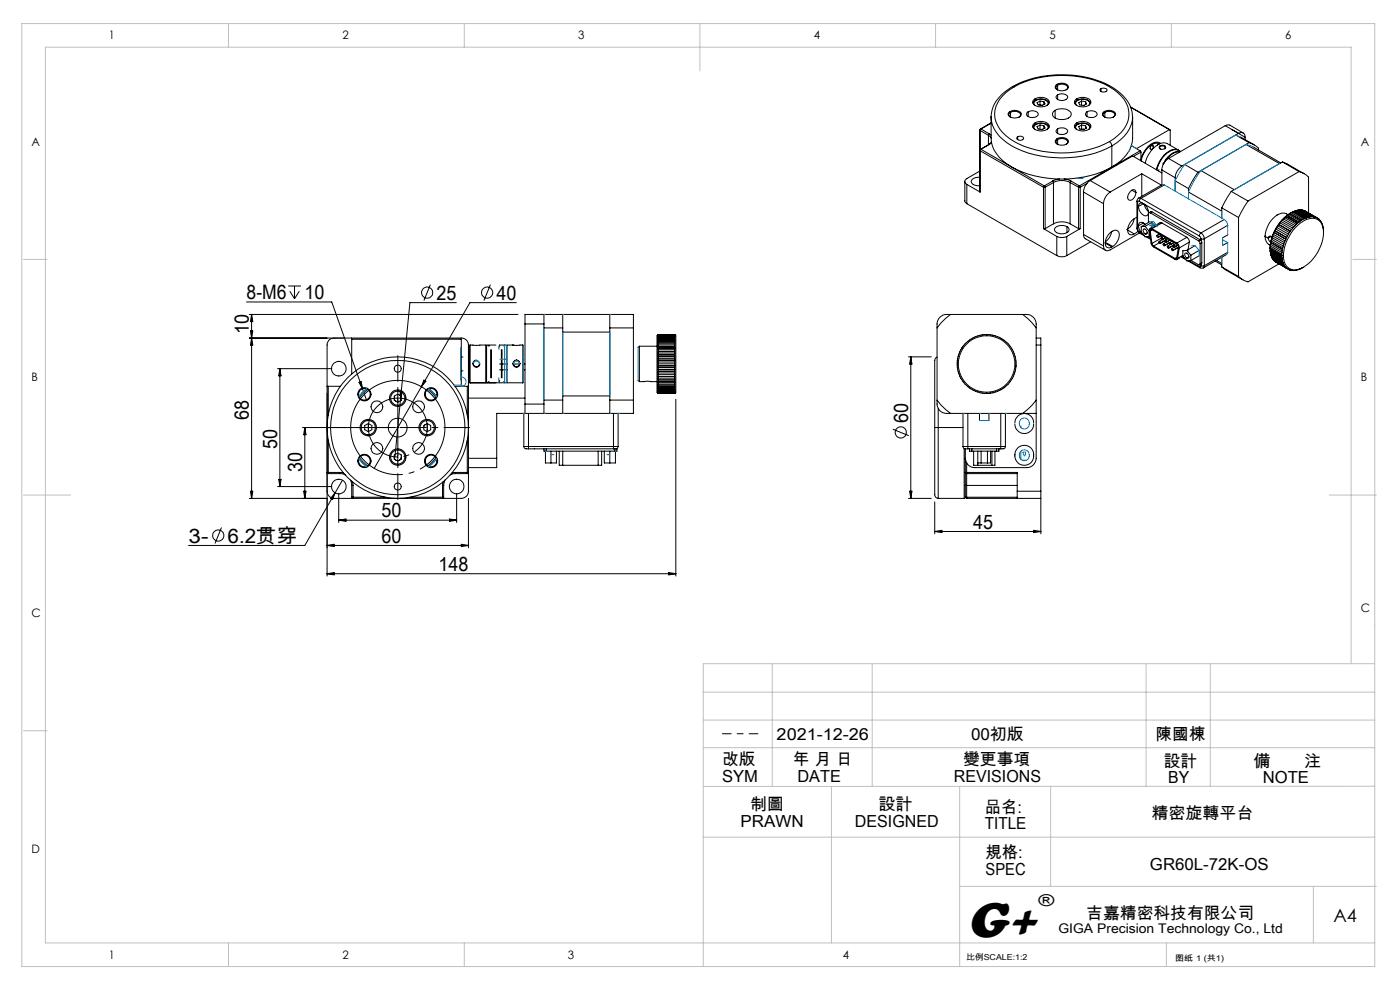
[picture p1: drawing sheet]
<svg xmlns="http://www.w3.org/2000/svg" width="297mm" height="210mm" viewBox="0 0 297 210" stroke-linecap="round" stroke-linejoin="round" font-family="sans-serif">
<defs><g id="words">
<text font-size="11" x="205.1" y="198.7">G+</text>
<g font-size="4.2">
<text x="52.3" y="63.4">8-M6</text>
<text x="64.6" y="63.4">10</text>
<text x="92.6" y="63.6">25</text>
<text x="105.3" y="63.6">40</text>
<text x="52.8" y="70.9" transform="rotate(-90 52.8 70.9)">10</text>
<text x="52.8" y="89.1" transform="rotate(-90 52.8 89.1)">68</text>
<text x="192.6" y="89.8" transform="rotate(-90 192.6 89.8)">60</text>
<text x="58.8" y="95.3" transform="rotate(-90 58.8 95.3)">50</text>
<text x="64.1" y="100.2" transform="rotate(-90 64.1 100.2)">30</text>
<text x="80.9" y="109.7">50</text>
<text x="206.5" y="112.1">45</text>
<text x="40" y="115.1">3-</text>
<text x="48.3" y="115.1">6.2贯穿</text>
<text x="80.9" y="115.1">60</text>
<text x="93" y="121.1">148</text>
</g>
<text font-size="3.9" x="282.9" y="195.5">A4</text>
<g font-size="3.5">
<text x="164.8" y="157">2021-12-26</text>
<text x="206" y="157">00初版</text>
<text x="245.2" y="157">陳國棟</text>
<text x="153.2" y="162.3">改版</text>
<text x="153.2" y="165.8">SYM</text>
<text x="168.2" y="162.3">年 月 日</text>
<text x="169.2" y="165.8">DATE</text>
<text x="202.4" y="165.8">REVISIONS</text>
<text x="204.3" y="162.3">變更事項</text>
<text x="246.9" y="162.6">設計</text>
<text x="247.9" y="166.1">BY</text>
<text x="265.9" y="162.6">備</text>
<text x="267.9" y="166.1">NOTE</text>
<text x="276.6" y="162.6">注</text>
<text x="159.1" y="171.9">制圖</text>
<text x="186.4" y="171.9">設計</text>
<text x="208.9" y="172.4">品名:</text>
<text x="244.2" y="173.8">精密旋轉平台</text>
<text x="157.1" y="175.4">PRAWN</text>
<text x="181.3" y="175.4">DESIGNED</text>
<text x="208.9" y="175.9">TITLE</text>
<text x="209.1" y="182.1">規格:</text>
<text x="209.1" y="185.6">SPEC</text>
<text x="244" y="184.5">GR60L-72K-OS</text>
<text x="220.3" y="192.2">®</text>
<text x="230.5" y="194.8">吉嘉精密科技有限公司</text>
</g>
<text font-size="2.8" x="224.5" y="197.8">GIGA Precision Technology Co., Ltd</text>
<g font-size="2.5">
<text x="23.1" y="8.4">1</text>
<text x="72.7" y="8.4">2</text>
<text x="122.7" y="8.4">3</text>
<text x="172.7" y="8.4">4</text>
<text x="222.7" y="8.4">5</text>
<text x="272.7" y="8.4">6</text>
<text x="6.7" y="30.9">A</text>
<text x="288.7" y="30.9">A</text>
<text x="6.7" y="80.9">B</text>
<text x="288.7" y="80.9">B</text>
<text x="6.7" y="130.9">C</text>
<text x="288.7" y="129.9">C</text>
<text x="6.7" y="180.9">D</text>
<text x="23.1" y="203.4">1</text>
<text x="72.7" y="203.4">2</text>
<text x="120.5" y="203.4">3</text>
<text x="178.8" y="203.4">4</text>
</g>
<g font-size="1.7">
<text x="204.9" y="203.7">比例SCALE:1:2</text>
<text x="249.3" y="203.8">图纸 1 (共1)</text>
</g>
</g></defs>
<path d="M153.3 155.6h7.5" fill="none" stroke="#000" stroke-width=".21" stroke-dasharray="30.5 1.3 1.3 1.3" stroke-dashoffset="28.6"/>
<g fill="none" stroke="#c0c0c0" stroke-width=".21">
<path d="M4.6 5h287v200h-287zM48.5 5v5M98.5 5v5M148.5 5v10M198.5 5v5M248.5 5v5M5 55h5M287 55h5M5 105h10M282 105h10M5 155h5M149.2 152.7h142.4"/>
<path d="M149.2 146.8h142.4M149.2 158.6h142.4M163.8 140.8v26M185 140.8v26M243.1 140.8v26M256.8 140.8v26M286.6 140.8v-130.8h-277v190h282M291.6 140.8h-142.4v64.2M149.2 177.6h142.4M176.4 166.8v33.2M203.6 166.8v38.2M222.9 166.8v21.2"/>
<path d="M291.6 166.8h-142.4M203.6 188h88.4M278.6 188v12M48.5 200v5M98.5 200v5M247.4 200v5"/>
</g>
<g fill="none" stroke="#000" stroke-width=".21">
<path d="M214.8 18.4a7.9 7.9 0 0 0-4.5 6.5M214.8 18.4a22.9 22.9 0 0 1 21.5 .3 7.6 7.6 0 0 1 4 6.1M214.8 18.4h.4M215.2 18.4a6.8 6.8 0 0 0-4.1 6.6 8.3 8.3 0 0 0 5.1 5.6 22.6 22.6 0 0 0 19.1-.6M215.2 18.4a22.3 22.3 0 0 1 20.1 0 6.9 6.9 0 0 1 4.2 5.8 6.5 6.5 0 0 1-3.2 5.2l-1 .6M224.1 18a1.89 1.89 0 0 1 2.5 .3 1.29 1.29 0 0 1-1.9 .9 .73 .73 0 0 1-.7-.4 .73 .73 0 0 1 .1-.8zM224.1 18.3l.3-.2v1l-.4-.5zM224.3 17.9l.1 .2M224.4 18.1a1.52 1.52 0 0 1 2.1 .5l-.4 .5M233.4 18.9l.7-.2a.54 .54 0 0 1 .7 .6l-.7 .2a.54 .54 0 0 1-.7-.6zM233.6 18.8v.6M204.7 38.5v4.2l.4 .5"/>
<path d="M205.1 39.1v4.1M205.1 39.1l2.8 1.6M207.9 27.6v13.1M207.9 36.3l-2.8 1.6a.66 .66 0 0 0-.4 .6 .66 .66 0 0 0 .4 .6M207.9 37.6a1.32 1.32 0 0 0-1.8 1.1 1.78 1.78 0 0 0 1.8 .7M207.9 27.6v.1M207.9 27.7l1.8 1M207.9 27.7v4M207.9 32v8.7M207.9 32l13.5 7.7M208 31.7l-.1 .1v.2M208 27.4l-.1 .2"/>
<path d="M208 31.7h.1M208 27.4h.1M208.1 31.7l-.2 .3M208.1 27.4l-.2 .3M208.1 31.7l13.4 7.7M208.1 27.4l1.8 1M209.7 28.7l.6 .5M209.7 28.7v1.9M209.8 30.6h.1M209.8 30.6l-1.8 1.1M209.9 28.4l-.2 .3M209.9 28.4l.4 .3"/>
<path d="M209.9 30.6l-1.8 1.1M210.3 24.8v.1M210.3 24.8v4.5a7.6 7.6 0 0 0 4.4 6.1 23.4 23.4 0 0 0 21.2 0M210.3 24.9a7.7 7.7 0 0 0 4.4 6.1 23.4 23.4 0 0 0 21.2 0M210.3 26.1l-2.3 1.3M210.3 26.1l-2.2 1.3M210.3 30.1l-.5 .5M210.4 30.3l-.5 .3M214.1 23.8a1.72 1.72 0 0 1 2.6 .4 1.63 1.63 0 0 1-2.8 0zM214.3 23.7l.1 .1M214.4 23.8l-.4 .5 .4 .6M214.4 23.8a1.46 1.46 0 0 1 2.1 .5l-.4 .6"/>
<path d="M214.4 23.8v1M215.7 29.2l.7-.3 .7 .3a.72 .72 0 0 1-.6 .6 .72 .72 0 0 1-.8-.5zM215.9 29v.6M217.8 23.9a1.56 1.56 0 0 1 2.5 .3 1.51 1.51 0 0 1-2.5 .3zM218.1 23.7v1M219.2 21.3a2.36 2.36 0 0 1 3.4 .2 1.34 1.34 0 0 1-1.8 1.2 1.4 1.4 0 0 1-1.7-1.2zM219.2 26.4a2.31 2.31 0 0 1 3.4 .2 1.21 1.21 0 0 1-1.4 1.2 1.82 1.82 0 0 1-2.1-1zM219.6 20.9v.4M219.6 26.1v.3M220.6 26.5l-.6 .4 .2 .5 .9 .1 .6-.3-.3-.5M220.6 26.5l.8 .2M220.6 21.4v.9h.6"/>
<path d="M220.6 26.5v.8M220.6 21.4l-.6 .4 .2 .5 .9 .1 .6-.4-.3-.5M220.6 21.4l.8 .1M221.1 27.4h.1M221.4 39.7h.3M221.4 39.7v8.8M221.4 21.5v.7M221.4 26.7v.6M221.5 39.4l-.1 .3M221.5 39.4l.2 .3M221.7 39.7v8.8M221.9 26.4l.4 .4-.2 .6"/>
<path d="M221.9 26.4a1.73 1.73 0 0 0-2.5 .6l.1 .4M221.9 21.3l.5 .6-.3 .4M221.9 21.3h.1M221.9 21.3a1.8 1.8 0 0 0-2.5 .6l.1 .4M222 26.4l.5 .6M222 26.4a2.18 2.18 0 0 0-2.9 .6M222 21.3l.5 .6M222 21.3a2.13 2.13 0 0 0-2.9 .6M222 26.4h-.1M223.3 38.4l.2 .3M223.3 38.4l-1.8 1M223.4 23.8a2.65 2.65 0 0 1 3.8 .2 1.39 1.39 0 0 1-1.6 1.4 2.02 2.02 0 0 1-2.3-1.2z"/>
<path d="M223.5 38.7a3.9 3.9 0 0 1 3.5 0M223.5 38.7l-1.8 1M223.5 38.7v8.8M223.8 23.4v1.6M224.1 29.6a1.75 1.75 0 0 1 2.6 .4 1.67 1.67 0 0 1-2.8 .2zM224.1 20.3a1.55 1.55 0 0 1 2.4 .3 1.43 1.43 0 0 1-2.5 0zM224.1 27.5a1.59 1.59 0 0 1 2.4 .3 1.46 1.46 0 0 1-2.5 0zM224.1 29.8l.3-.2v1l-.4-.5zM224.3 29.4l.1 .2M224.4 29.6a1.52 1.52 0 0 1 2.1 .5l-.4 .5M224.4 20.1v1M224.4 27.3v1"/>
<path d="M224.8 38l-1.5 .4M225.7 38l1.5 .4M227 38.7l1.8 1M227 38.7v8.8M227.2 38.4l-.2 .3M227.2 38.4l1.8 1M228.2 21.1a2.31 2.31 0 0 1 3.2 .4 1.16 1.16 0 0 1-1.4 1.1 1.74 1.74 0 0 1-2.1-.9zM228.2 26.2a2.36 2.36 0 0 1 3.2 .4 1.16 1.16 0 0 1-1.4 1.2 1.74 1.74 0 0 1-2.1-1zM228.5 20.9v.4M228.5 26.1v.3M228.8 39.7h.4M228.8 39.7v8.8"/>
<path d="M229 39.4l-.2 .3M229 39.4l.2 .3M229.2 39.7v8.8M229.4 27.4h.6M229.4 21.4l-.6 .4 .3 .5 .8 .1 .6-.4-.2-.5M229.4 21.4l.9 .1M229.4 21.4v.9M229.4 26.5l-.1 .9M229.4 26.5l-.6 .4 .3 .5 .8 .1 .6-.3-.2-.5M229.4 26.5l.9 .2M229.5 37.6v.2M229.9 22.3h.1"/>
<path d="M230.3 21.5v.7M230.3 26.7v.6M230.6 23.7a1.52 1.52 0 0 1 2.2 .5 1.46 1.46 0 0 1-2.5 0zM230.6 38.9l-1.4 .8M230.6 23.7v1M230.8 21.3l.4 .6-.2 .4M230.8 21.3h.1M230.8 21.3a1.83 1.83 0 0 0-2.6 .6l.2 .4M230.8 26.4l.3 .4-.1 .6M230.8 26.4a1.76 1.76 0 0 0-2.6 .6l.2 .4M230.9 21.3l.5 .6M230.9 21.3a2.16 2.16 0 0 0-2.9 .6"/>
<path d="M230.9 26.4l.5 .6M230.9 26.4a2.21 2.21 0 0 0-2.9 .6M230.9 26.4h-.1M231.3 38.3a2.97 2.97 0 0 0-1.4 2.4M231.3 38.3l4.2 2.4M234.1 23.8a1.72 1.72 0 0 1 2.6 .4 1.63 1.63 0 0 1-2.8 0zM234.3 23.7l.1 .1M234.4 23.8l-.4 .5 .4 .6M234.4 23.8a1.46 1.46 0 0 1 2.1 .5l-.4 .6M234.4 23.8v1M235.3 30l.4 .4 .2 .6M235.9 31v4.4"/>
<path d="M239.8 22.7l8.4 4.8M239.9 22.8l8.2 4.7M240 30.9l1.9 1.1M240.3 24.8v4.5a7.6 7.6 0 0 1-4.4 6.1M240.3 24.8a7.6 7.6 0 0 1-4.4 6.2M241.9 32l.1 .3M241.9 32l-12.9 7.4M242 32.3v1.8M242 32.3l-1.5 .9M242.2 36.9l4.1 2.4M242.2 36.9l-6.7 3.8M242.2 36.9v4.7"/>
<path d="M244.2 31l.3-.2a.45 .45 0 0 1 .1 .6 .45 .45 0 0 1-.6 .2zM244.3 30.9l.4 .2M245.5 30.8l.1-.1zM245.9 36l-.1 .3M246 30.5a2.13 2.13 0 0 0-2.5 .9l-.4 .5a4.8 4.8 0 0 0-1 2.2M246.1 31.6h.1M246.2 30.4a1.78 1.78 0 0 0-2.3 .4l-.9 .9a5 5 0 0 0-1 2.4M246.5 36v3.2l-5 2.8M246.5 36l2.8 1.7M246.5 36.7l-6.2-3.6-9 5.2M246.9 34.6l-.2 .1M247 39.2l-5 2.9"/>
<path d="M247.1 31.1l.2 .2-.2 .3M247.1 31.1a.61 .61 0 0 0-.6-.2 .61 .61 0 0 0-.4 .6l.1 .1M247.1 31.1v.4M247.2 31.5l-.5 .2-.6-.1M247.2 31l-.5-.2a.55 .55 0 0 0-.7 .6l.1 .2M247.9 33.6a2.97 2.97 0 0 0-1.4 2.4M247.9 33.6l2.8 1.6M248.1 27.5l.1 .1v3.2M248.1 27.5l-6.9 4M249.3 37.7v2.9M249.3 38.4l2.8 1.6M249.7 31.7a3.7 3.7 0 0 0-3.6 2.4l-.8 1.9"/>
<path d="M250 32.1a3.8 3.8 0 0 0-2.9 1.9M250.1 31.9l-2.4-1.4a2.67 2.67 0 0 0-3.1 1 6.7 6.7 0 0 0-1.6 3.1M250.3 32.2a3.6 3.6 0 0 0-3.1 1.9l-.4 .7M250.5 32.1a2.19 2.19 0 0 0-2.9 .3 6.7 6.7 0 0 0-2.2 3.6M250.7 35.2a3.2 3.2 0 0 0-1.4 2.5M251.3 34.9l2.8 1.6M252.1 40v2.2M254.1 36.5l-2 3.5M254.8 36.2l7 4M259.9 26.7l.6-.2 .4 .1 2.8 1.6M259.9 26.7l-12 6.9M259.9 26.7l2.8 1.6"/>
<path d="M261.3 27.5l2.9 1.6M262.1 28.6l2.9 1.7M262.7 28.3a.88 .88 0 0 1 1-.1 .88 .88 0 0 1 .5 .9M262.7 28.3l-12 6.9M263.2 29.1l2.9 1.6M264.2 29.1v.5M264.3 30.6l7.1 4.1M265 30.3l1.4 .6 .6 .5v.4M265 30.3l-10.9 6.2M265.8 31.1l5.9 3.5M272.1 34.4l4.5 2.5M272.1 34.4l3.5 2"/>
<path d="M272.1 34.4l-10.9 6.2M275.6 36.4l1.4 .6 .6 .6v7.6M275.6 36.4l-10.8 6.2M205.1 43.2l19.1 11M221.4 48.5h.3M221.4 48.5l2.8 1.7M223.5 47.5a3.9 3.9 0 0 1 3.5 0M223.5 47.5l-1.8 1M224 48.2a2.01 2.01 0 0 1 2.8 .3 1.32 1.32 0 0 1-1.8 1.1 .97 .97 0 0 1-1.2-1.2zM224.2 50.2a2.39 2.39 0 0 0 2.1 0M224.2 54.2a2.39 2.39 0 0 0 2.1 0M224.2 50.2v4"/>
<path d="M226.3 50.2v4M226.3 48.1v1.2M227 47.5l1.8 1M228.8 48.5h.4M229.2 48.5l-2.9 1.7M229.9 49.7v.4l.4 .6 4.2 2.4M229.9 40.7l4.2 2.5M229.9 40.7v9M229.9 49.7l4.2 2.5M231.4 51.3l-5.1 2.9M234.1 43.2v9M234.5 51.6l1.4 .8"/>
<path d="M234.5 51.4l1.5 .9M235.5 40.7a3.2 3.2 0 0 0-1.4 2.5M235.8 49.2a3.2 3.2 0 0 1-1.3 2.1M236 52.3a2.68 2.68 0 0 0 1.2-3.2 1.36 1.36 0 0 0-1.9 .5 2.45 2.45 0 0 0-.6 2.7l.6 .3 .6-.2M236 52.3l-.1 .1M239.8 40.6l.7-.4 .2 .1a1.43 1.43 0 0 1-1.2 2.1 1.17 1.17 0 0 1 .3-1.8zM240.1 40.3l.9 .5M240.6 46.4a3.1 3.1 0 0 1-1.4 2.2M240.6 46.4a2.64 2.64 0 0 0-1.1 3.2l.4 .2 .7-.2-1.6-.9M241.2 48.4l.2 .7 .4 .4M241.2 46.1l-.4 .2M241.2 42.7l.1 .2"/>
<path d="M241.2 48.4l.1 .2M241.2 42.7v5.7M241.3 48.6l.4 .6M241.3 42.9v5.7M241.4 49l-.6 .5M241.5 47.9a2.24 2.24 0 0 0 1 1.8M241.5 42l-.3 .7M241.5 42l.5 .1M241.7 42.7h-.3l-.1 .2M241.7 49.2l.1 .3M241.7 42.7l.9 .5M241.7 49.2l.8 .5"/>
<path d="M241.7 49.4l-6.2 3.6a.88 .88 0 0 1-1 .1 .88 .88 0 0 1-.4-.9M241.8 49.5l.9 .5M242 42.1l-.3 .6M242 42.1l12.8 7.3M242.1 48.1v1.1l.8 1h.9M242.5 48.7l.1-.1a.72 .72 0 0 1 .6 1.1l-.3-.1-.3-.3zM242.6 43.2a1.79 1.79 0 0 1 .7 2.5 1.79 1.79 0 0 1-1.8-1.9M242.6 43.2a.65 .65 0 0 0-.8-.1 .65 .65 0 0 0-.3 .7M242.6 43.2l11.8 6.9M242.6 43.2l-1.1 .6M242.6 47.3l-1.1 .6M242.7 43.3a2.21 2.21 0 0 0 .9 1.5"/>
<path d="M242.7 47.4l.1 .3M242.9 48l.9 1v1.2M242.9 48l-.8 .1M243 47.6a.77 .77 0 0 0-.8-.4 .77 .77 0 0 0-.7 .5v.2M243.1 50.2l1 .6M243.4 50.2l.7 .4M243.4 49.4l-.5 .2M243.8 50.1l.2 .1M243.9 47.1l-1.8 1M244 50l-.2 .2M244 45.1h-.3l-.1 .3v1.8M244 45.1l10.2 6"/>
<path d="M244 49l.4 2.6M244 48.9v.1M244.1 44.9h.3M244.1 44.9l-.4 .2M244.4 48.5h-.4l-.2 .3 .6 3.3 4.9 2.9 .3 .1 .2-.3M244.4 48.7l5.4 3.2 .2 .5-.4 2.3-.1 .1h-.2M244.4 51.6l.3 .6M244.4 48.7h-.3l-.1 .2M244.4 44.9l10.2 6M244.4 44.9l-.4 .2M244.4 48.5l5.3 3.1M244.4 48.7l-.4 .2"/>
<path d="M244.4 48.7l-.4 .3M244.6 47.6l.2 .4M244.7 52.2l4.6 2.6M244.7 47l-1.8 1M245 47.7l-.2 .2M245.5 49.9l.2 .1v.3a.24 .24 0 0 1-.3-.1 .24 .24 0 0 1 .1-.3zM245.9 51.5l-1.2 .7M246 49.6l-.5 .3M246.3 50.5l.2-.1 .2 .4M246.3 50.5l.2 .4 .2-.1M246.3 50.5l-1.9 1.1M246.4 49.9l-.6 .3"/>
<path d="M246.4 49.9l.1 .5M246.5 49.9l-.8 .5M246.5 47.3l-.4-.1-2.1 1.3M246.5 50.9l-.6 .3M246.5 47.3l5.3 3M246.5 47.3l-2.1 1.2M246.8 51.7a.21 .21 0 0 1 .3 .2 .21 .21 0 0 1-.2 .2zM246.8 50.2l-.5 .2M247.1 51.1l.1 .1M247.2 51l-1 .6M247.2 50.9l-1 .6M247.2 50.9l.2 .1 .1 .3a.24 .24 0 0 1-.3-.1 .24 .24 0 0 1 0-.3z"/>
<path d="M247.3 50.4l-.6 .4M247.3 50.4l-.7 .5M247.4 51.4l-.6 .3M247.7 50.7l-.5 .2M248 51.6l.1 .1M248.1 51.6l.1-.1 .2 .3M248.1 51.6l.1 .3 .2-.1M248.1 51.5l-1 .6M248.1 50.9l-.6 .4M248.2 50.9l-.7 .5M248.2 51.9l-.5 .3M248.6 52.7a.21 .21 0 0 1 .2 .2 .21 .21 0 0 1-.1 .3z"/>
<path d="M248.6 51.2l-1.5 .8M248.8 52.1l.2 .1M249 52.1l.2-.1 .1 .3M249 52.1l.1 .2 .1 .1 .1-.1M249 52.1l-1.1 .6M249 51.4l-.6 .4M249.1 51.5l-.7 .4M249.1 52.4l-.5 .3M249.5 51.7l-1.5 .8M249.6 54.6l-.3 .2M249.7 51.6l.3 .3 .2 .7M249.7 52.6l.2 .2"/>
<path d="M249.9 52l-.6 .3M249.9 52l-.7 .4M250 52.5l-1.2 .7M250 52.4l-1.2 .6M250.2 52.6l-.4 2.2M250.3 54.7l-.6 .4M250.6 54.5l1 .6M250.8 54.4l.6 .4M250.9 54.3h.1M250.9 54.3l.9 1h.8M250.9 54.2l-1.1 .6M251.4 53.8a.58 .58 0 0 1 .7 .2 .58 .58 0 0 1-.1 .8l-.5-.4z"/>
<path d="M251.8 50.3a1.08 1.08 0 0 1 .5 1.1M251.8 53.1l-.9 .1v1.1M251.8 53.1l.8 1M251.8 50.3l-2.1 1.3M252 55.3l2.5 1.5M252.1 40.7l7.1 4.1M252.2 55.3l2.2 1.3M252.2 54.5l-.4 .2M252.3 51.4l-.3 2M252.3 51.4l-2.1 1.2M252.6 54.1v1.2M252.7 55.2l1.7 1 .2-.3"/>
<path d="M253.5 52.1l-1.7 1M254.2 51.1l.4 .6M254.4 53.1l-1.8 1M254.4 54.2l-1.8 1.1M254.4 50.1l.4 .6M254.4 56.6l.1 .2M254.5 56.8h.8M254.6 50.9l.4 .6M254.6 51.7v4.2M254.6 50.9l-.4 .2M254.8 56.4l-.1 .2h-.3M254.8 49.4a1.6 1.6 0 0 1 .7 1.3"/>
<path d="M254.8 49.4l-.4 .7M254.8 50.7h.7M254.8 56.4h.7M254.8 50.7v.3M254.8 56v.4M255 55.8l-.5 .4M255 51.5v4.3M255 51.5l-.4 .2M255 55.8l-.4 .1M255.5 56.4l-.2 .4M255.5 50.7v5.7M257.8 55.4l1.4 .8"/>
<path d="M258.1 55.2l1.1 .7M259.2 56.6l.6 .5 3.9 2.3M259.2 44.1l3.5 2M259.2 56.6l3.5 2.1M259.2 44.1v2.2M259.2 54.6v2M259.7 46.6l-4.9 2.8M260.2 54l-4.9 2.8M260.5 47.8l-5 2.9M260.5 49.8l-1.1 .6M260.5 53.5l-5 2.9M260.5 51.5l-1.1 .6"/>
<path d="M261.2 40.6l-2 3.5M261.2 40.6l3.6 2M262.7 46.1v12.6M264.8 42.6l-2.1 3.5M268.4 50.2a1.91 1.91 0 0 0 1.1 1.8M268.4 50.2l.7 .3M268.4 49.9v.3M269.1 50.5l.1 .6 .4 .3M269.5 53.1l2.5 1.5v.2l-2.5-1.4zM269.5 52.5l2.4 1.4v.6l-2.4-1.4zM269.5 52.4v-.2l2.5 1.4M269.5 52.8l2.4 1.4"/>
<path d="M269.5 52.1v-.3l2.5 1.4v.3M269.5 53.4h.1M269.5 53.4v.3l2.5 1.4v-.3M269.5 53.4l2.5 1.4M269.5 51.8l.2-.7 2.4 1.5v.2l-2.5-1.3 2.5 1.4-.1 .3M269.5 53.7l2.5 1.5 .1 .2-2.5-1.4zM269.6 54l2.5 1.4v.3l-2.4-1.5zM269.7 51.1l.1-.3 2.4 1.4v.3M269.7 50.2l-.6 .3M269.8 50.7l.2-.6 2.5 1.4M269.8 54.5l2.4 1.4v-.2l-2.5-1.5 .2 .5M269.8 54.3v.1"/>
<path d="M269.9 50.3a.45 .45 0 0 0-.5-.2 .45 .45 0 0 0-.3 .4M269.9 50.4l2.4 1.4-.1 .3M269.9 54.7l.2 .4 2.5 1.4-.1-.1M269.9 54.7l2.4 1.5M270 54.9l2.5 1.5M270 50l.1-.3 2.5 1.4-.1 .3M270.2 49.6l.1-.3 2.5 1.5-.2 .3M270.5 55.5l.2 .1M270.7 48.6l-.2 .3 2.4 1.5-2.4-1.4-.2 .3 2.5 1.4 .3-.6M270.7 55.6l.1 .1M270.7 55.6l2.4 1.4M270.9 48.3l2.4 1.4 .2-.3"/>
<path d="M271 45.5l-.1 .1M271 48l-.3 .6 2.5 1.4 .1-.3M271.3 47.6l2.4 1.5-.2 .2-2.4-1.4zM271.3 56l-6.5 3.8-.8-.3-1.3-.8M271.5 47.3l-.2 .3 2.5 1.4 .2-.3M271.7 47l-.2 .3 2.5 1.4 .2-.2M272 53.6v.3M272 54.8h.1M272 46.7l2.5 1.4 .2-.2M272 54.2h.3M272 55.6h.1M272.2 55.9l.1 .3"/>
<path d="M272.3 46.4l2.4 1.5 .3-.3M272.3 56.2l.2 .2M272.5 51.5l-.2 .3M272.5 46.2l-.8 .8 2.5 1.4 .3-.3M272.5 46.2l2.5 1.4 .2-.2M272.7 56.7h.1l-2.6-1.6 2.7 1.8M272.8 56.8l.1 .1M272.8 45.9l.2-.2 2.5 1.5-.2 .1-2.5-1.3-.3 .2M272.9 56.9l.2 .1M273.2 57l1 .4M273.2 45.5a2.03 2.03 0 0 0-2.7 .4 5.9 5.9 0 0 0-2.1 4.3M273.3 45.5l-.2 .2 2.5 1.4 .2-.2"/>
<path d="M273.3 57.1l.2 .1-.2-.1M273.3 45.5l.3-.2 2.4 1.4-.2 .2zM273.7 45.3a9.2 9.2 0 0 0-4.2 7.3M273.9 45.1l-.3 .2 2.5 1.4 .5-.3M273.9 45.1l2.5 1.5M274.2 45l2.4 1.4M274.2 57.4h.3M274.4 44.9h.1M274.4 44.9l2.5 1.4M274.4 44.9l-.5 .2M274.5 44.9l2.4 1.4M274.7 44.8l-.2 .1"/>
<path d="M275 57.3l-.5 .1M275.2 44.6l2.5 1.4-.2 .1-2.5-1.4-.3 .1 2.5 1.4M275.2 44.6l-.2 .1M275.3 44.6l2.4 1.4h.5M275.3 44.7h.1M275.5 44.5l-.2 .1M275.6 57.1h.1M275.6 57.1l-.6 .2M275.7 44.5l2.5 1.5M275.8 57.1h-.2M275.8 44.5l2.4 1.5M276 44.5l2.5 1.5h.4"/>
<path d="M276.1 56.9h.1M276.1 56.9l-.3 .1M276.3 56.8l-.2 .1M276.5 44.6l.2 .1M276.5 44.6h-.2l2.4 1.4M276.5 44.6l2.5 1.4M276.5 56.7l-.1 .1M276.9 44.8l-.2-.1 2.9 1.6M276.9 44.8l2.5 1.4M276.9 46.3h.1M277.2 46.2l-.6 .2M277.4 46.1l-.2 .1"/>
<path d="M277.6 45.4h.1M278 46l-2.5-1.5h.7l2.5 1.6M278.2 46h.2M278.7 46v.1M278.8 46l.4 .1M279 46l.2 .1M279.5 46.3h.1M279.6 46.3l.3 .3M279.6 46.4l.2 .1M279.8 46.5l.1 .1M279.9 46.7l.3 .2M279.9 46.6l.2 .2-.2-.1"/>
<path d="M280.2 47l.2 .2M280.4 47.2l.2 .5M280.6 47.7v.2M280.6 47.9l.1 .3M280.7 48.2v.3M280.7 48.5l.1 .6M280.8 49.3a2.53 2.53 0 0 0-2.6-3 7.4 7.4 0 0 0-5 4.4l-.6 1.5-.3 2M280.8 49.3a8.8 8.8 0 0 1-5.4 7.8 2.51 2.51 0 0 1-3.1-2.9M280.8 49.2v.1M52.3 64.1h18.1l6.5 18.4M52.9 71.7h45M52.9 66.7h57"/>
<path d="M53.1 70.2h.5l-.2 1.5zM53.4 66.7l.2 1.5h-.5zM53.4 66.7v39M53.4 71.7l.2 1.5h-.5zM58.9 78.2h11.5M59.4 78.2v25M59.4 78.2l.2 1.5h-.5zM61.1 60.7h2.8M61.5 61.8l1 1.6M62.5 60.7v2.7M63.5 61.8l-1 1.6M70.9 71.7a1.45 1.45 0 0 0-1.5 1.5v49"/>
<path d="M74.6 71.7v.3M74.6 72h23.3M74.6 72v7.3M91.3 60.4l-1.4 3.4M96.8 64.2h-9.8l-2 20.3M97.7 78.7h.5M97.7 75.7h.5M97.9 71.7v.3M97.9 71.7a1.45 1.45 0 0 1 1.5 1.5v31a1.51 1.51 0 0 1-1.5 1.5h-27a1.51 1.51 0 0 1-1.5-1.5M97.9 72v9.7M99.7 73.2h3.4M99.7 73.2v8"/>
<path d="M99.7 73.2l-.1 .2v7.7l.1 .1M101.1 76.4a.75 .75 0 0 0-.8 .7 .75 .75 0 0 0 .7 .8 .75 .75 0 0 0 .8-.8M101.1 76.5h.1M103 73.2v8h-3.3M103.2 73.2v8h.4v-.2M103.2 73.2h.4M103.6 73.2v.2M103.8 73.2v.2M103.8 73.2h1.4M104 60.4l-1.3 3.4M104.1 74.2v5.9M104.2 74.2v5.9"/>
<path d="M106 77.2h1.6M106 78.4h1.6M106.4 74.2v5.9M106.5 74.2v5.9M106.9 73.2h-.9v.5M107.4 73.2h-.4v.2M107.6 73.3v7.9h3.3M107.6 73.2h1.2M108.8 73.2h.1M108.8 73.2h2.1M108.8 77.1a.85 .85 0 0 0 .8 .8M108.8 77.1h.1"/>
<path d="M108.9 77.1a.66 .66 0 0 0 .7 .7M108.9 77.2h1.3M109.5 64.2h-9.8l-20.3 35.2M109.6 76.4h-.2a.82 .82 0 0 0-.6 .7M109.6 76.4h.1a.75 .75 0 0 1 .6 .7M109.6 76.5l.4 .2 .2 .4M109.6 76.5l-.5 .2-.2 .4M109.6 76.4v.1M109.6 77.8v.1M110.2 77.1l-.2 .5-.4 .2M110.2 77.1h.1M110.3 77.1a.78 .78 0 0 1-.7 .8"/>
<path d="M110.9 73.2v8M110.9 73.2l.2 .2M111.1 77.2h.3M111.1 78.4h.3M111.4 68.7v-2h23v2.9M111.4 68.7v17M111.4 68.7h4M115.4 66.7v2M115.4 68.7v17M115.4 69.6h4M119.4 66.7v2.9M119.4 69.6v15.3"/>
<path d="M119.4 70.4h10M129.4 66.7v2.9M129.4 69.6v15.3M129.4 69.6h5M134.4 69.6v15.3M135.6 73.4v7.6M135.6 73.4l-.2 .3M135.6 73.4h3.8M139.6 71l-.2 .2v12l.2 .2M139.6 71h.1M139.6 75.7h3.5M139.6 71.7h3.5"/>
<path d="M139.6 73.2h3.5M139.6 78.4h3.5M139.6 77.6h3.5v.4h-3.5zM139.6 71v4.2h3.5v-4.2M139.6 75.3h3.5v2.3h-3.5zM139.6 78v.3M139.6 78.4v.3h3.5v-.3M139.6 78.8h3.5v.7h-3.5zM139.6 79.5v4M139.6 76.4h3.5M139.6 73.8l3.6 .1zM139.6 77.2h3.5"/>
<path d="M139.6 76.8h3.5M139.6 79.1h3.5M139.6 76h3.5M139.6 75.6h3.5M139.6 74.9h3.5M139.6 74.6h3.5M139.6 79.9h3.5M139.6 74.5h3.5M139.6 74.2h3.5M139.6 73.5h3.5M139.6 72.9h3.5M139.6 72.6h3.5"/>
<path d="M139.6 72.4h3.5M139.6 72.2h3.5M139.6 72.1h3.5M139.6 72h3.5M139.6 71.9h3.5M139.6 71.5h3.5M139.6 71.4h3.5M139.6 71.3h3.5M139.6 71.1h3.5M139.6 71h3.5M139.6 78.3v.1M139.6 77.6h.1"/>
<path d="M143.1 71h.1M143.1 78v.3h-3.5M143.1 79.5v4M143.2 71a5 5 0 0 1 .2 2.5v7.3a5.1 5.1 0 0 1-.2 2.6M143.2 77.6h-.1M143.2 78.4h-.1M192.7 75.7h4.9M193.2 75.7v30M193.2 75.7l.3 1.5h-.5zM198.8 75.8a1.06 1.06 0 0 0-.5 1.3v13.6M199.6 68.5l2-1.8h15.4l1 .8 1.8 2.1v15.3l-.8 1-2 1.8h-15.4l-1-.9-1.8-1.9v-15.3zM201.6 66.7a2.29 2.29 0 0 0-2.8 2.8"/>
<path d="M203.1 77.6v.4M203.1 76.8v.8M203.1 76.4h.1M203.1 78l.1 .3M203.1 76.4v.4M203.2 78.4v.3M203.2 75.7l-.1 .7M203.3 78.8v.3M203.3 75.3v.3M203.4 79.2l.1 .3M203.5 74.9l-.1 .3M203.5 79.5l.1 .4"/>
<path d="M203.6 74.6l-.1 .3M203.7 79.9l.1 .3M204.2 73.5l-.5 1M204.5 73.2l-.2 .3M204.7 72.9l-.2 .3M205 72.7l-.2 .2M205.3 72.4l-.3 .2M205.6 72.2l-.2 .2M205.9 72l-.3 .1M206.3 71.7l-.3 .2M206.6 71.6l-.3 .1M207.4 71.3l-.7 .2"/>
<path d="M207.7 71.1l-.3 .2M208.1 71.1h-.3M208.5 71l-.4 .1M208.9 71h-.4M209 71h.3M209.3 71.2a6 6 0 0 1 6 6 6 6 0 0 1-6 6M209.3 71.2a6 6 0 0 0-6 6 6 6 0 0 0 6 6M209.3 71v.2M209.3 71h.4M209.7 71h.4M210.1 71l.4 .1M210.5 71.1h.3"/>
<path d="M210.9 71.1l.3 .2M211.2 71.3l1.1 .4M212.3 71.7l.3 .2M212.7 72l.3 .1M213 72.2l.3 .2M213.3 72.4l.3 .2M213.6 72.7l.3 .2M213.9 72.9l.2 .3M214.1 73.2l.2 .3M214.4 73.5l.2 .3M214.6 73.9l.3 .6M214.9 79.9l-.1 .3"/>
<path d="M215 74.6l.1 .3M215.1 79.5l-.1 .4M215.1 74.9l.1 .3M215.2 79.2l-.1 .3M215.3 75.3v.3M215.3 78.8v.3M215.4 75.7l.1 1.1M215.5 78l-.1 .7M215.5 76.8v1.2M217 66.7a2.29 2.29 0 0 1 2.8 2.8M219.8 71.7h1v1.5M219.8 73.2h1"/>
<path d="M220.8 73.2v31M64.2 90.7h18.7M64.7 90.7v15M64.7 90.7l.2 1.5h-.5zM69.4 90.7h.7M69.4 90.7a15 15 0 0 1 15-15 15 15 0 0 1 15 15M69.4 90.7a15 15 0 0 0 15 15 15 15 0 0 0 15-15M69.4 81.9h.2M69.6 81.9h2.6M69.6 81.9v6.1M69.6 93.4v6.8M70.1 90.7a14.3 14.3 0 0 1 14.3-14.2 14.3 14.3 0 0 1 14.2 14.2"/>
<path d="M70.1 90.7a14.3 14.3 0 0 0 14.3 14.2 14.3 14.3 0 0 0 14.2-14.2M75.9 83.6a1.39 1.39 0 0 0 1.4 1.4 1.39 1.39 0 0 0 1.4-1.4M75.9 83.6a1.39 1.39 0 0 1 1.4-1.4 1.39 1.39 0 0 1 1.4 1.4M75.9 97.8a1.39 1.39 0 0 0 1.4 1.4 1.39 1.39 0 0 0 1.4-1.4M75.9 97.8a1.39 1.39 0 0 1 1.4-1.4 1.39 1.39 0 0 1 1.4 1.4M75.9 83.6h.2M75.9 97.8h.2M76.1 83.6a1.25 1.25 0 0 0 1.2 1.3 1.25 1.25 0 0 0 1.3-1.3M76.1 83.6a1.25 1.25 0 0 1 1.2-1.2 1.25 1.25 0 0 1 1.3 1.2M76.1 97.8a1.25 1.25 0 0 0 1.2 1.2 1.25 1.25 0 0 0 1.3-1.2M76.1 97.8a1.25 1.25 0 0 1 1.2-1.3 1.25 1.25 0 0 1 1.3 1.3M76.2 81.1l.4-.1 .3 1.5z"/>
<path d="M76.3 97.1l1.7 1.7M76.9 82.5l.8 2.3M77.4 90.3l.7-.5 .8 .5v.8l-.8 .5-.7-.5zM78 82.6l-1.7 1.7M78.1 89.2a1.5 1.5 0 0 1 1.5 1.5 1.5 1.5 0 0 1-1.5 1.5M78.1 89.2a1.5 1.5 0 0 0-1.5 1.5 1.5 1.5 0 0 0 1.5 1.5M78.1 89v.2M78.1 92.2v.3M78.1 89.9v1.6M78.6 83.6h.1M78.6 97.8h.1M83.6 84.4l.1 .4 .3 .3"/>
<path d="M83.6 97l.1 .3 .3 .3M83.6 84l.8-.4 .7 .4v.9l-.7 .4-.8-.4zM83.6 96.5l.8-.4 .7 .4v.9l-.7 .4-.8-.4zM84.1 90.7h.5M84.4 90.4v.6M84.4 83a1.5 1.5 0 0 1 1.5 1.5 1.5 1.5 0 0 1-1.5 1.5M84.4 83a1.5 1.5 0 0 0-1.5 1.5 1.5 1.5 0 0 0 1.5 1.5M84.4 82.7v.3M84.4 86v.2M84.4 95.2v.3M84.4 95.5a1.5 1.5 0 0 0-1.5 1.5 1.5 1.5 0 0 0 1.5 1.5M84.4 98.5v.2"/>
<path d="M84.4 95.5a1.5 1.5 0 0 1 1.5 1.5 1.5 1.5 0 0 1-1.5 1.5M84.4 83.7v1.5M84.4 96.2v1.5M84.7 83.8l.4 .6M84.9 83h.5l-.4 1.5zM85 84.5l-1.2 12.4M85.1 97l-.4 .6M89.9 90.3l.7-.5 .8 .5v.8l-.8 .5-.7-.5zM89.9 80.6l.4 .3-.9 1.1zM90.1 83.6a1.39 1.39 0 0 1 1.4-1.4 1.39 1.39 0 0 1 1.4 1.4M90.1 97.8a1.39 1.39 0 0 0 1.4 1.4 1.39 1.39 0 0 0 1.4-1.4M90.1 97.8a1.39 1.39 0 0 1 1.4-1.4 1.39 1.39 0 0 1 1.4 1.4"/>
<path d="M90.1 83.6a1.39 1.39 0 0 0 1.4 1.4 1.39 1.39 0 0 0 1.4-1.4M90.1 83.6h.1M90.1 97.8h.1M90.2 83.6a1.25 1.25 0 0 1 1.3-1.2 1.25 1.25 0 0 1 1.2 1.2M90.2 97.8a1.25 1.25 0 0 0 1.3 1.2 1.25 1.25 0 0 0 1.2-1.2M90.2 97.8a1.25 1.25 0 0 1 1.3-1.3 1.25 1.25 0 0 1 1.2 1.3M90.2 83.6a1.25 1.25 0 0 0 1.3 1.3 1.25 1.25 0 0 0 1.2-1.3M90.2 90.1l-.3 .6M90.6 89.2a1.5 1.5 0 0 1 1.5 1.5 1.5 1.5 0 0 1-1.5 1.5M90.6 89v.2M90.6 92.2v.3M90.6 89.2a1.5 1.5 0 0 0-1.5 1.5 1.5 1.5 0 0 0 1.5 1.5"/>
<path d="M90.6 89.9v1.6M90.8 82.6l1.7 1.7M92.5 97.1l-1.7 1.7M92.7 83.6h.2M92.7 97.8h.2M96.6 81.9h2.5M98.6 90.7h.8M99.1 81.9h.3M99.1 81.9v6.1M99.1 93.4v6.8M99.4 84.4h12M99.4 97.2h6"/>
<path d="M103.8 81v.2h2M105.4 97.2v2h-6M106 80.7v.5h.9M107 81v.2h.4M111.1 81.1l-.2 .1M111.1 94.7a.78 .78 0 0 0 1 .5M111.1 94.7h1M111.1 87.7v7M111.4 85.7v2M111.4 85.7h4M112.1 94.7v.5M112.1 95.2h18"/>
<path d="M112.1 94.7h18M112.1 87.7v7M115.4 95.2v.5h.5M115.4 85.7v2M115.4 84.9h4M115.7 95.7v2.5h2.3v-2.5M115.9 95.7h14.5M115.9 95.2v.5M116.9 95.7v2.5M118.6 95.7v3h.8M119.4 84.9v2.8M119.4 98.7h7.5"/>
<path d="M119.4 95.7v3M119.4 84h10M126.9 95.7v3M127.6 95.7v3h-.7M128.2 95.7v2.5h2.4v-2.5M129.4 84.9v2.8M129.4 95.7v2.5M129.4 84.9h5M130.1 94.7v.5M130.1 94.7h1M130.1 87.7v7M130.4 95.2v.5"/>
<path d="M130.7 95.2h.2v.5h-.5M131.1 94.7a.78 .78 0 0 1-1 .5M131.1 87.7v7M134.4 84.9v2.8h-29v9.5M135.4 80.7l.2 .3M135.6 81h3.8M139.6 83.4h3.6zM139.6 83.5h.1M139.6 80.2h3.5M139.6 80.5h3.5M139.6 80.8h3.5M139.6 80.9h3.5"/>
<path d="M139.6 81.2h3.5M139.6 81.5h3.5M139.6 81.7h3.5M139.6 82h3.5M139.6 82.3h3.5M139.6 82.5h3.5M139.6 82.7h3.5M139.6 82.9h3.5M139.6 83h3.5M139.6 83.1h3.5M139.6 83.2h3.5M139.6 83.5h3.5"/>
<path d="M143.1 83.5h.1M143.4 84.7v37.5M189.4 91l3.4 1.4M198.3 90.7v13.6a1 1 0 0 0 .7 1.4M198.3 90.7h.7M198.8 84.9a2.26 2.26 0 0 0 2.8 2.8M199 90.7v15M199 86.7v4M199 90.7h5.3M203.8 80.2l.4 .6M204.3 80.9l.4 .6M204.3 94.7a.8 .8 0 0 0 1 .5"/>
<path d="M204.3 94.7h1M204.3 87.7v7M204.5 95.1v10.6h-5.5M204.8 81.5l.2 .2M204.8 95.2v5M205 81.8l.3 .2M205.1 98.2v2M205.3 94.7v.5M205.3 95.2h.3M205.3 94.7h7M205.3 87.7v7M205.4 82l.2 .3"/>
<path d="M205.6 82.3l.3 .2M206 82.5l.3 .2M206.2 95.2h-.5v.5h.5M206.2 95.2h5.2M206.2 95.7h5.2M206.2 95.2v.5M206.3 82.7l.3 .2M206.6 95.7v3h.8M206.7 82.9l.3 .1M207 83l.4 .1M207.4 83.1l.3 .1M207.4 98.7h3"/>
<path d="M207.4 95.7v3M207.8 83.3l.3 .1M207.8 87.7v1.5M208.1 83.4h.4M208.1 95.7v2.5M208.5 83.4l.4 .1M209 83.5h.3M209.3 83.2v.2M209.3 83.5h.4M209.5 95.7v2.5M209.8 87.7v1.5M210.1 95.7v2.5h-2.7"/>
<path d="M210.4 95.7v3M210.5 83.4l-.8 .1M210.8 83.3l-.3 .1M211.1 95.7v3h-.7M211.2 83.1l-.3 .1M211.4 95.2h.5v.5h-.5M211.4 95.2v.5M211.6 83l-.4 .1M211.9 82.9l-.3 .1M212 95.2h.3M212.3 94.7h1M212.3 94.7v.5"/>
<path d="M212.3 82.7l-.3 .2M212.3 87.7v7M212.6 82.5l-.3 .2M213 82.3l-.3 .2M213.3 82l-.3 .3M213.3 94.7a.78 .78 0 0 1-1 .5M213.3 87.7v7M213.6 81.8l-.3 .2M213.9 81.5l-.3 .2M214.3 80.9l-.4 .6M214.8 80.2l-.4 .6M215.3 89.9a1.99 1.99 0 0 0 2 2.1 1.99 1.99 0 0 0 2-2.1"/>
<path d="M215.3 89.7a1.99 1.99 0 0 1 2-2 1.99 1.99 0 0 1 2 2M215.9 95a2.05 2.05 0 0 1 2.8 .2 2.05 2.05 0 0 1 0 2.8 2.05 2.05 0 0 1-2.8 .1 2.3 2.3 0 0 1 0-3.1zM216.9 97.6h.8M217 87.7h2.8M219.8 84.9v12.3a1.99 1.99 0 0 1-2 2h-11a1.99 1.99 0 0 1-2-2M47 111.9l-1.4 3.4M52.9 105.7h16.5M53.1 104.2h.5l-.2 1.5zM58.9 103.2h11.5M59.1 101.7h.5l-.2 1.5zM64.4 104.2h.5l-.2 1.5zM69.4 115.7h30"/>
<path d="M69.4 115.7l1.5-.2v.4zM69.6 100.2v.3M69.6 100.2h-.2l.2 .3M69.6 100.2h2.5M69.6 100.5h2.5M71.1 104.6l-6.4 11.1h-24.7M71.1 104.6l-.5 1.4-.5-.3zM71.9 104.7v6.1M71.9 110.3h25M71.9 110.3l1.5-.2v.5zM72.1 100.5l1.1 .2M72.1 100.2v.3"/>
<path d="M72.1 100.2l.8 .1M72.6 101.9l-1.5 2.7M74.4 101.8l.2 1.2M74.6 103h.3M74.6 105.5h.3M74.6 105.5l.3 .2v-.2M74.6 103v2.5M74.8 102.2l.1 .8M74.9 103v2.5M74.9 105.5h6.8M87 105.5h6.9M93.9 103h.2"/>
<path d="M93.9 105.5v.2l.2-.2M93.9 105.5h.2M93.9 103v2.5M94 102.2l-.1 .8M94.1 103v2.5M94.4 101.8l-.3 1.2M95.4 110.1l1.5 .2-1.5 .3zM96.6 100.2v.3M96.6 100.5l-1.1 .2M96.6 100.2l-.7 .1M96.6 100.2h2.5M96.6 100.5h2.5"/>
<path d="M96.9 104.7v6.1M97.9 115.5l1.5 .2-1.5 .2zM99.1 100.2v.3M99.1 100.2h.3l-.3 .3M99.4 105.7v10.5M192.7 105.7h4.9M193 104.2h.5l-.3 1.5zM198.3 106.5v6.7M198.3 112.7h22.5M198.3 112.7l1.5-.2v.5zM204.8 100.2v2.8M204.8 100.2l.3 .3"/>
<path d="M204.8 100.2h.3M204.8 103h.3M204.8 105.5h.3M204.8 105.5l.3 .2M204.8 103v2.5M205.1 100.2v.3M205.1 100.5v2.5M205.1 105.5v.2M205.1 105.7h15.7M205.1 100.2h10.7v4M205.1 100.5h10.7M205.1 105.5h10.7"/>
<path d="M205.1 103h10.7M205.1 103v2.5M215.8 104.2v1.5M215.8 104.2h5M219.3 112.5l1.5 .2-1.5 .3zM220.8 105.7v7.5M220.8 104.2v1.5M69.4 121.7l1.5-.2v.4zM69.4 121.7h74M141.9 121.5l1.5 .2-1.5 .2z"/>
<circle cx="246.1" cy="51.4" r=".21"/>
<circle cx="247.8" cy="52.4" r=".22"/>
<circle cx="71.9" cy="78.2" r="1.55"/>
<circle cx="84.4" cy="78.2" r=".75"/>
<circle cx="90.6" cy="62.1" r="1.18"/>
<circle cx="101.1" cy="77.2" r=".64"/>
<circle cx="103.3" cy="62.1" r="1.18"/>
<circle cx="78.1" cy="90.7" r="1.75"/>
<circle cx="80" cy="86.3" r="1.26"/>
<circle cx="80" cy="95.1" r="1.26"/>
<circle cx="84.4" cy="84.5" r="1.76"/>
<circle cx="84.4" cy="90.7" r="2"/>
<circle cx="84.4" cy="97" r="1.75"/>
<circle cx="88.8" cy="86.3" r="1.26"/>
<circle cx="88.8" cy="95.1" r="1.26"/>
<circle cx="90.6" cy="90.7" r="1.76"/>
<circle cx="191.1" cy="91.7" r="1.18"/>
<circle cx="46.3" cy="113.6" r="1.18"/>
<circle cx="71.9" cy="103.2" r="1.55"/>
<circle cx="84.4" cy="103.2" r=".74"/>
<circle cx="96.9" cy="103.2" r="1.55"/>
</g>
<path d="M81.5 81.1a10 10 0 0 0-4.1 16.7 10 10 0 0 0 16.6-4.3 10 10 0 0 0-11.7-12.6l-.8 .2" fill="none" stroke="#000" stroke-width=".21" stroke-dasharray="30.5 1.3 1.3 1.3" stroke-dashoffset="1" stroke-linecap="butt"/>
<path d="M82.6 84.7a6.3 6.3 0 0 0-2.6 10.5 6.3 6.3 0 0 0 10.4-2.9 6.3 6.3 0 0 0-7.5-7.7l-.3 .1" fill="none" stroke="#000" stroke-width=".21" stroke-dasharray="30.5 1.3 1.3 1.3" stroke-dashoffset="12.8" stroke-linecap="butt"/>
<path d="M83.9 90.7h-14.8M84.4 90.2v-14.8M84.4 91.2v14.7M84.9 90.7h14.7" fill="none" stroke="#000" stroke-width=".21" stroke-dasharray="30.5 1.3 1.3 1.3" stroke-dashoffset="25"/>
<g fill="none" stroke="#0080c0" stroke-width=".21">
<path d="M229.9 37.6v.1M230.1 37.5a1.43 1.43 0 0 1-1.6 .3M239.7 31.6l-.1 .4-.2 .2M240 30.8l1.2 .8M246.5 39.2h.5l12.7 7.4a1.52 1.52 0 0 1 .8 1.2v2M263.2 29.1l-1.1-.5-10.8 6.3-2 3.5v2.2M265.8 31.1l-1.5-.5-9.5 5.6a19.2 19.2 0 0 0-2.7 4.5v1.5M271.4 34.7l-9.6 5.5M243.9 47.9h.3M243.9 47.1l.8-.1 .8 1M244.2 47.9l.3 .3M244.5 47.4l.2 .7"/>
<path d="M244.7 47.4v.6M245.1 47.8l-.6-.4-.3 .2v.3M252.7 52.2l.8-.1 .9 1v1.1M259.2 44.8v1.5M259.2 54.6v1.3M259.4 50.9l1.1 .6v2l-.3 .5M259.4 50.4v1.7M74.6 71.7h.1M97.7 73.7v7M97.9 71.7h.1M97.9 80a.99 .99 0 0 1 1 1 .99 .99 0 0 1-1 .9M100.4 77a.65 .65 0 0 1 .7-.4 .65 .65 0 0 1 .6 .6"/>
<path d="M105.8 73.3v.9M106 76.2h1.6M106.9 73.3l.1 .1v7.6h-.1v.2M107.4 73.3v7.9M108.9 77.2a.65 .65 0 0 1 .7-.7 .65 .65 0 0 1 .6 .7M111.1 73.4v7.7M111.1 76.2h.3M115.4 66.7h.1M115.4 69.6v15.3M119.4 66.7h.1M119.4 70.4v13.6M129.4 66.7h.1"/>
<path d="M129.4 70.4v13.6M135.4 73.7v7M76.1 97.4l1.6 1.5M76.2 97.3l1.6 1.6M77.7 82.5l-1.6 1.5M77.8 82.5l-1.6 1.7M78.9 91.1h.1M78.9 90.3h.1M84.7 96.3h-.3M89.9 90.3h.1M89.9 91.1h.1M90.9 82.5l1.7 1.7"/>
<path d="M91.1 82.5l1.5 1.5M92.6 97.3l-1.7 1.6M92.6 97.4l-1.5 1.5M96.3 81.7h1.6M97.9 81.7h.1M105.8 80.1v1M111.1 87.7h.1M111.1 87.7h.2M115.4 87.7h.1M115.7 95.7h.1M116.9 96.4h.6M119.4 87.7h.1"/>
<path d="M128.8 96.4h.6M129.4 87.7h.1M130.4 95.7h.2M130.6 95.7h.1M131.1 87.7h.1M204.3 87.7h.1M207.8 89.2h2M207.8 87.7h.1M209.8 87.7h.1M213.3 87.7h.1M216.6 95.7a1.11 1.11 0 0 1 1.6 .2 1.11 1.11 0 0 1-.3 1.6 1.11 1.11 0 0 1-1.6-.4 1.47 1.47 0 0 1 .3-1.4zM216.6 95.7v1.7"/>
<path d="M216.6 90.3v.4M217 95.9h.6l-.3 .8z"/>
<circle cx="217.4" cy="89.8" r="1.12"/>
</g>
<use href="#words"/>
</svg>
